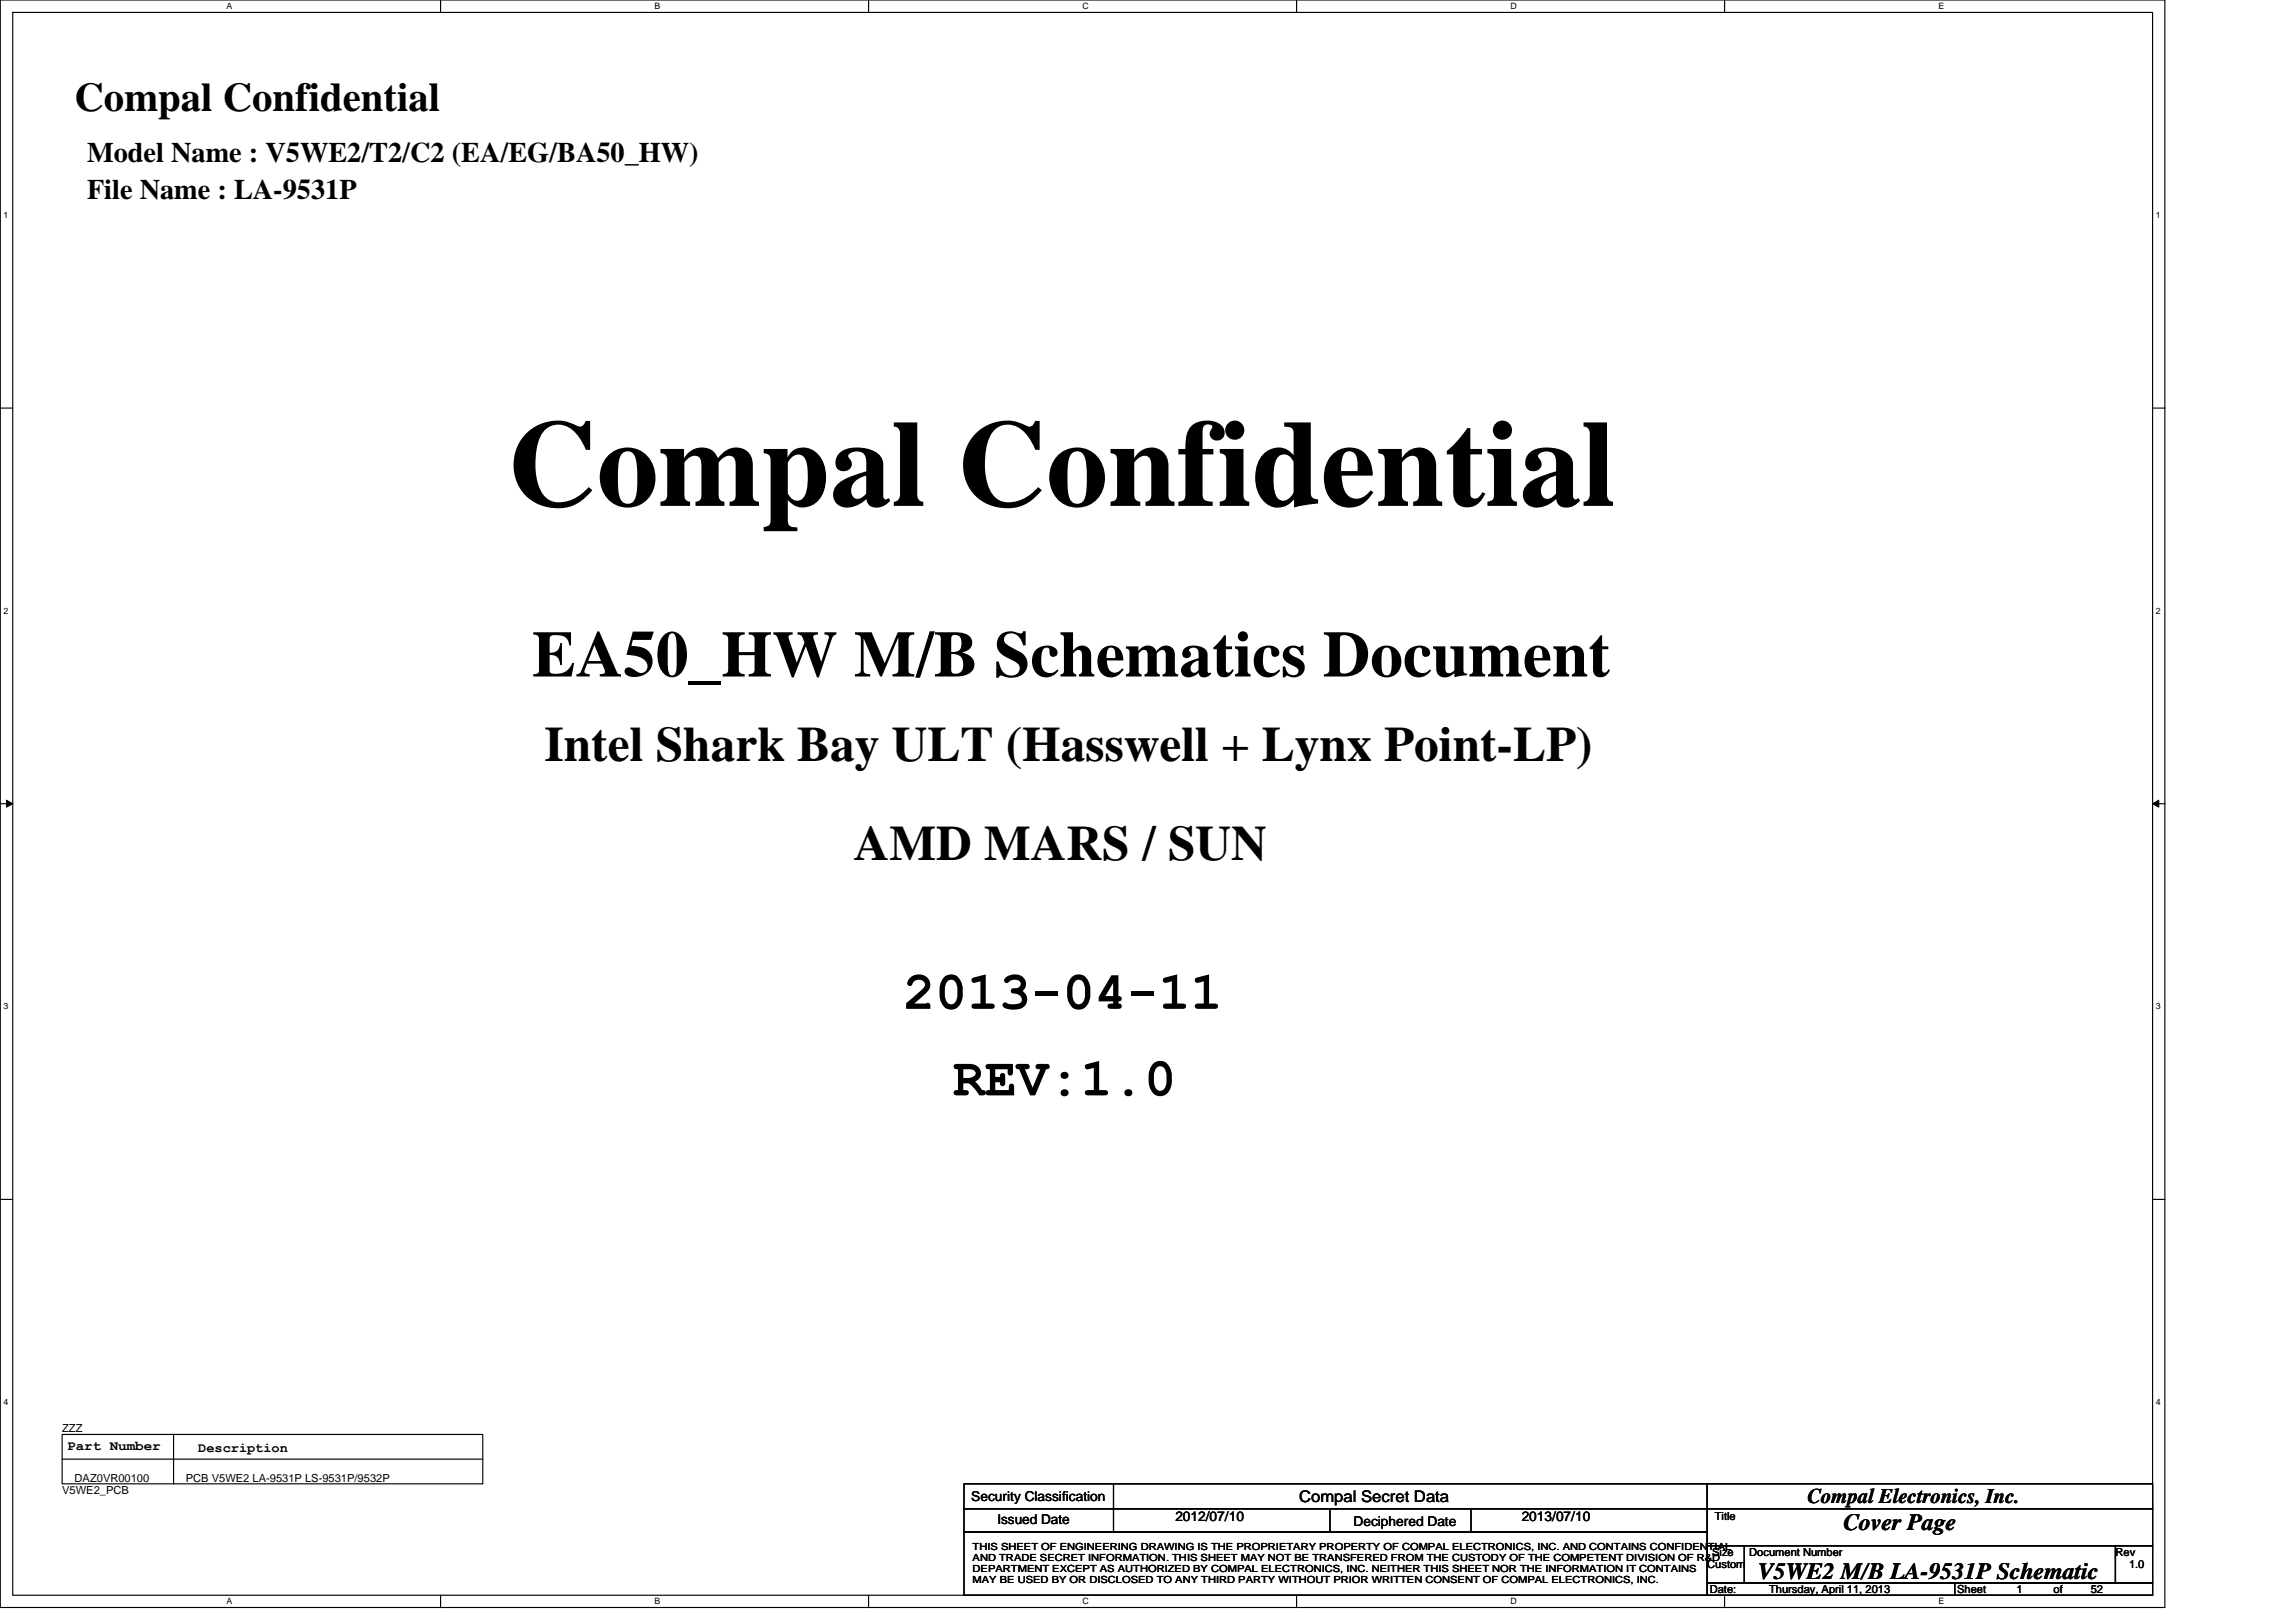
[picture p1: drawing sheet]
<svg xmlns="http://www.w3.org/2000/svg" width="297mm" height="210mm" viewBox="0 0 297 210" stroke-linecap="round" stroke-linejoin="round" font-family="sans-serif">
<defs><g id="words">
<text font-size="16" x="65.7" y="65.5">Compal Confidential</text>
<text font-size="8.5" x="68.9" y="87.5">EA50_HW M/B Schematics Document</text>
<g font-size="6.9">
<text x="116.9" y="130.6">2013-04-11</text>
<text x="123.3" y="141.8">REV:1.0</text>
</g>
<g font-size="6.4">
<text x="70.5" y="98.5">Intel Shark Bay ULT (Hasswell + Lynx Point-LP)</text>
<text x="110.5" y="111.3">AMD MARS / SUN</text>
</g>
<text font-size="5.3" x="9.6" y="14.4">Compal Confidential</text>
<g font-size="3.7">
<text x="11.3" y="21">Model Name : V5WE2/T2/C2 (EA/EG/BA50_HW)</text>
<text x="11.3" y="25.8">File Name : LA-9531P</text>
</g>
<g font-size="3">
<text x="238.5" y="198">Cover Page</text>
<text x="227.4" y="204.4">V5WE2 M/B LA-9531P Schematic</text>
</g>
<text font-size="2.7" x="233.8" y="194.5">Compal Electronics, Inc.</text>
<text font-size="2.1" x="168.1" y="194.4">Compal Secret Data</text>
<g font-size="1.8">
<text x="8.7" y="187.7">Part Number</text>
<text x="25.7" y="187.9">Description</text>
<text x="125.7" y="194.2">Security Classification</text>
<text x="129" y="197.3">Issued Date</text>
<text x="152.1" y="196.8">2012/07/10</text>
<text x="175.1" y="197.4">Deciphered Date</text>
<text x="196.9" y="196.8">2013/07/10</text>
</g>
<g font-size="1.4">
<text x="8" y="185.3">ZZZ</text>
<text x="9.6" y="191.7">DAZ0VR00100</text>
<text x="24" y="191.7">PCB V5WE2 LA-9531P LS-9531P/9532P</text>
<text x="8" y="193.3">V5WE2_PCB</text>
<text x="221.8" y="196.7">Title</text>
<text x="220.9" y="202.9">Custom</text>
<text x="221.5" y="201.3">Size</text>
<text x="226.3" y="201.3">Document Number</text>
<text x="273.7" y="201.3">Rev</text>
<text x="275.4" y="202.9">1.0</text>
<text x="221.2" y="206.1">Date:</text>
<text x="228.9" y="206.1">Thursday, April 11, 2013</text>
<text x="253.2" y="206.1">Sheet</text>
<text x="260.9" y="206.1">1</text>
<text x="265.7" y="206.1">of</text>
<text x="270.5" y="206.1">52</text>
</g>
<g font-size="1.3">
<text x="125.8" y="200.5">THIS SHEET OF ENGINEERING DRAWING IS THE PROPRIETARY PROPERTY OF COMPAL ELECTRONICS, INC. AND CONTAINS CONFIDENTIAL</text>
<text x="125.8" y="202">AND TRADE SECRET INFORMATION. THIS SHEET MAY NOT BE TRANSFERED FROM THE CUSTODY OF THE COMPETENT DIVISION OF R&amp;D</text>
<text x="125.8" y="203.5">DEPARTMENT EXCEPT AS AUTHORIZED BY COMPAL ELECTRONICS, INC. NEITHER THIS SHEET NOR THE INFORMATION IT CONTAINS</text>
<text x="125.8" y="204.9">MAY BE USED BY OR DISCLOSED TO ANY THIRD PARTY WITHOUT PRIOR WRITTEN CONSENT OF COMPAL ELECTRONICS, INC.</text>
</g>
<g font-size="1.1">
<text x="29.3" y="1.2">A</text>
<text x="84.7" y="1.2">B</text>
<text x="140" y="1.2">C</text>
<text x="195.4" y="1.2">D</text>
<text x="250.8" y="1.2">E</text>
<text x=".4" y="28.2">1</text>
<text x="278.9" y="28.2">1</text>
<text x=".4" y="79.4">2</text>
<text x="278.9" y="79.4">2</text>
<text x=".4" y="130.6">3</text>
<text x="278.9" y="130.6">3</text>
<text x=".4" y="181.8">4</text>
<text x="278.9" y="181.8">4</text>
<text x="29.3" y="207.6">A</text>
<text x="84.7" y="207.6">B</text>
<text x="140" y="207.6">C</text>
<text x="195.4" y="207.6">D</text>
<text x="250.8" y="207.6">E</text>
</g>
</g></defs>
<path d="M0 0h280.1v208h-280.1zM1.6 1.6h276.9v204.8h-276.9z" fill="none" stroke="#000" stroke-width=".15"/>
<g fill="#fff">
<path d="M29.3 .2h.8v1.2h-.8z"/>
<path d="M29.3 206.6h.8v1.3h-.8z"/>
</g>
<path d="M57 0v1.6M57 206.4v1.6" fill="none" stroke="#000" stroke-width=".15"/>
<g fill="#fff">
<path d="M84.7 .2h.7v1.2h-.7z"/>
<path d="M84.7 206.6h.7v1.3h-.7z"/>
</g>
<path d="M112.4 0v1.6M112.4 206.4v1.6" fill="none" stroke="#000" stroke-width=".15"/>
<g fill="#fff">
<path d="M140 .2h.8v1.2h-.8z"/>
<path d="M140 206.6h.8v1.3h-.8z"/>
</g>
<path d="M167.7 0v1.6M167.7 206.4v1.6" fill="none" stroke="#000" stroke-width=".15"/>
<g fill="#fff">
<path d="M195.4 .2h.8v1.2h-.8z"/>
<path d="M195.4 206.6h.8v1.3h-.8z"/>
</g>
<path d="M223.1 0v1.6M223.1 206.4v1.6" fill="none" stroke="#000" stroke-width=".15"/>
<g fill="#fff">
<path d="M250.8 .2h.7v1.2h-.7z"/>
<path d="M250.8 206.6h.7v1.3h-.7z"/>
<path d="M.4 27.2h.7v1.3h-.7z"/>
<path d="M278.9 27.2h.6v1.3h-.6z"/>
<path d="M.4 78.4h.7v1.3h-.7z"/>
<path d="M278.9 78.4h.6v1.3h-.6z"/>
</g>
<path d="M0 52.8h1.6M278.5 52.8h1.6" fill="none" stroke="#000" stroke-width=".15"/>
<g fill="#fff">
<path d="M.4 129.6h.7v1.3h-.7z"/>
<path d="M278.9 129.6h.6v1.3h-.6z"/>
</g>
<path d="M0 104h1.6M278.5 104h1.6" fill="none" stroke="#000" stroke-width=".15"/>
<path d="M.8 103.5l.8 .5-.8 .5zM278.5 104l.8-.5v1z" fill="#000" stroke="#000" stroke-width=".13"/>
<g fill="#fff">
<path d="M.4 180.8h.7v1.3h-.7z"/>
<path d="M278.9 180.8h.6v1.3h-.6z"/>
</g>
<g fill="none" stroke="#000" stroke-width=".15">
<path d="M0 155.2h1.6M278.5 155.2h1.6M8 185.6h54.5v6.4h-54.5zM8 188.8h54.5M22.5 185.6v6.4M124.7 192h96.2v3.2h-96.2zM124.7 195.2h96.2v3.1h-96.2zM124.7 198.3h96.2v8.1h-96.2zM144.1 192v6.3M172.1 195.2v3.1M190.3 195.2v3.1M220.9 192h57.6v3.2h-57.6z"/>
<path d="M220.9 195.2h57.6v4.8h-57.6zM220.9 204.8h32v1.6h-32zM220.9 200h4.8v4.8h-4.8zM225.7 200h48v4.8h-48zM252.9 204.8h25.6v1.6h-25.6zM273.7 200h4.8v4.8h-4.8z"/>
</g>
<use href="#words"/>
</svg>
